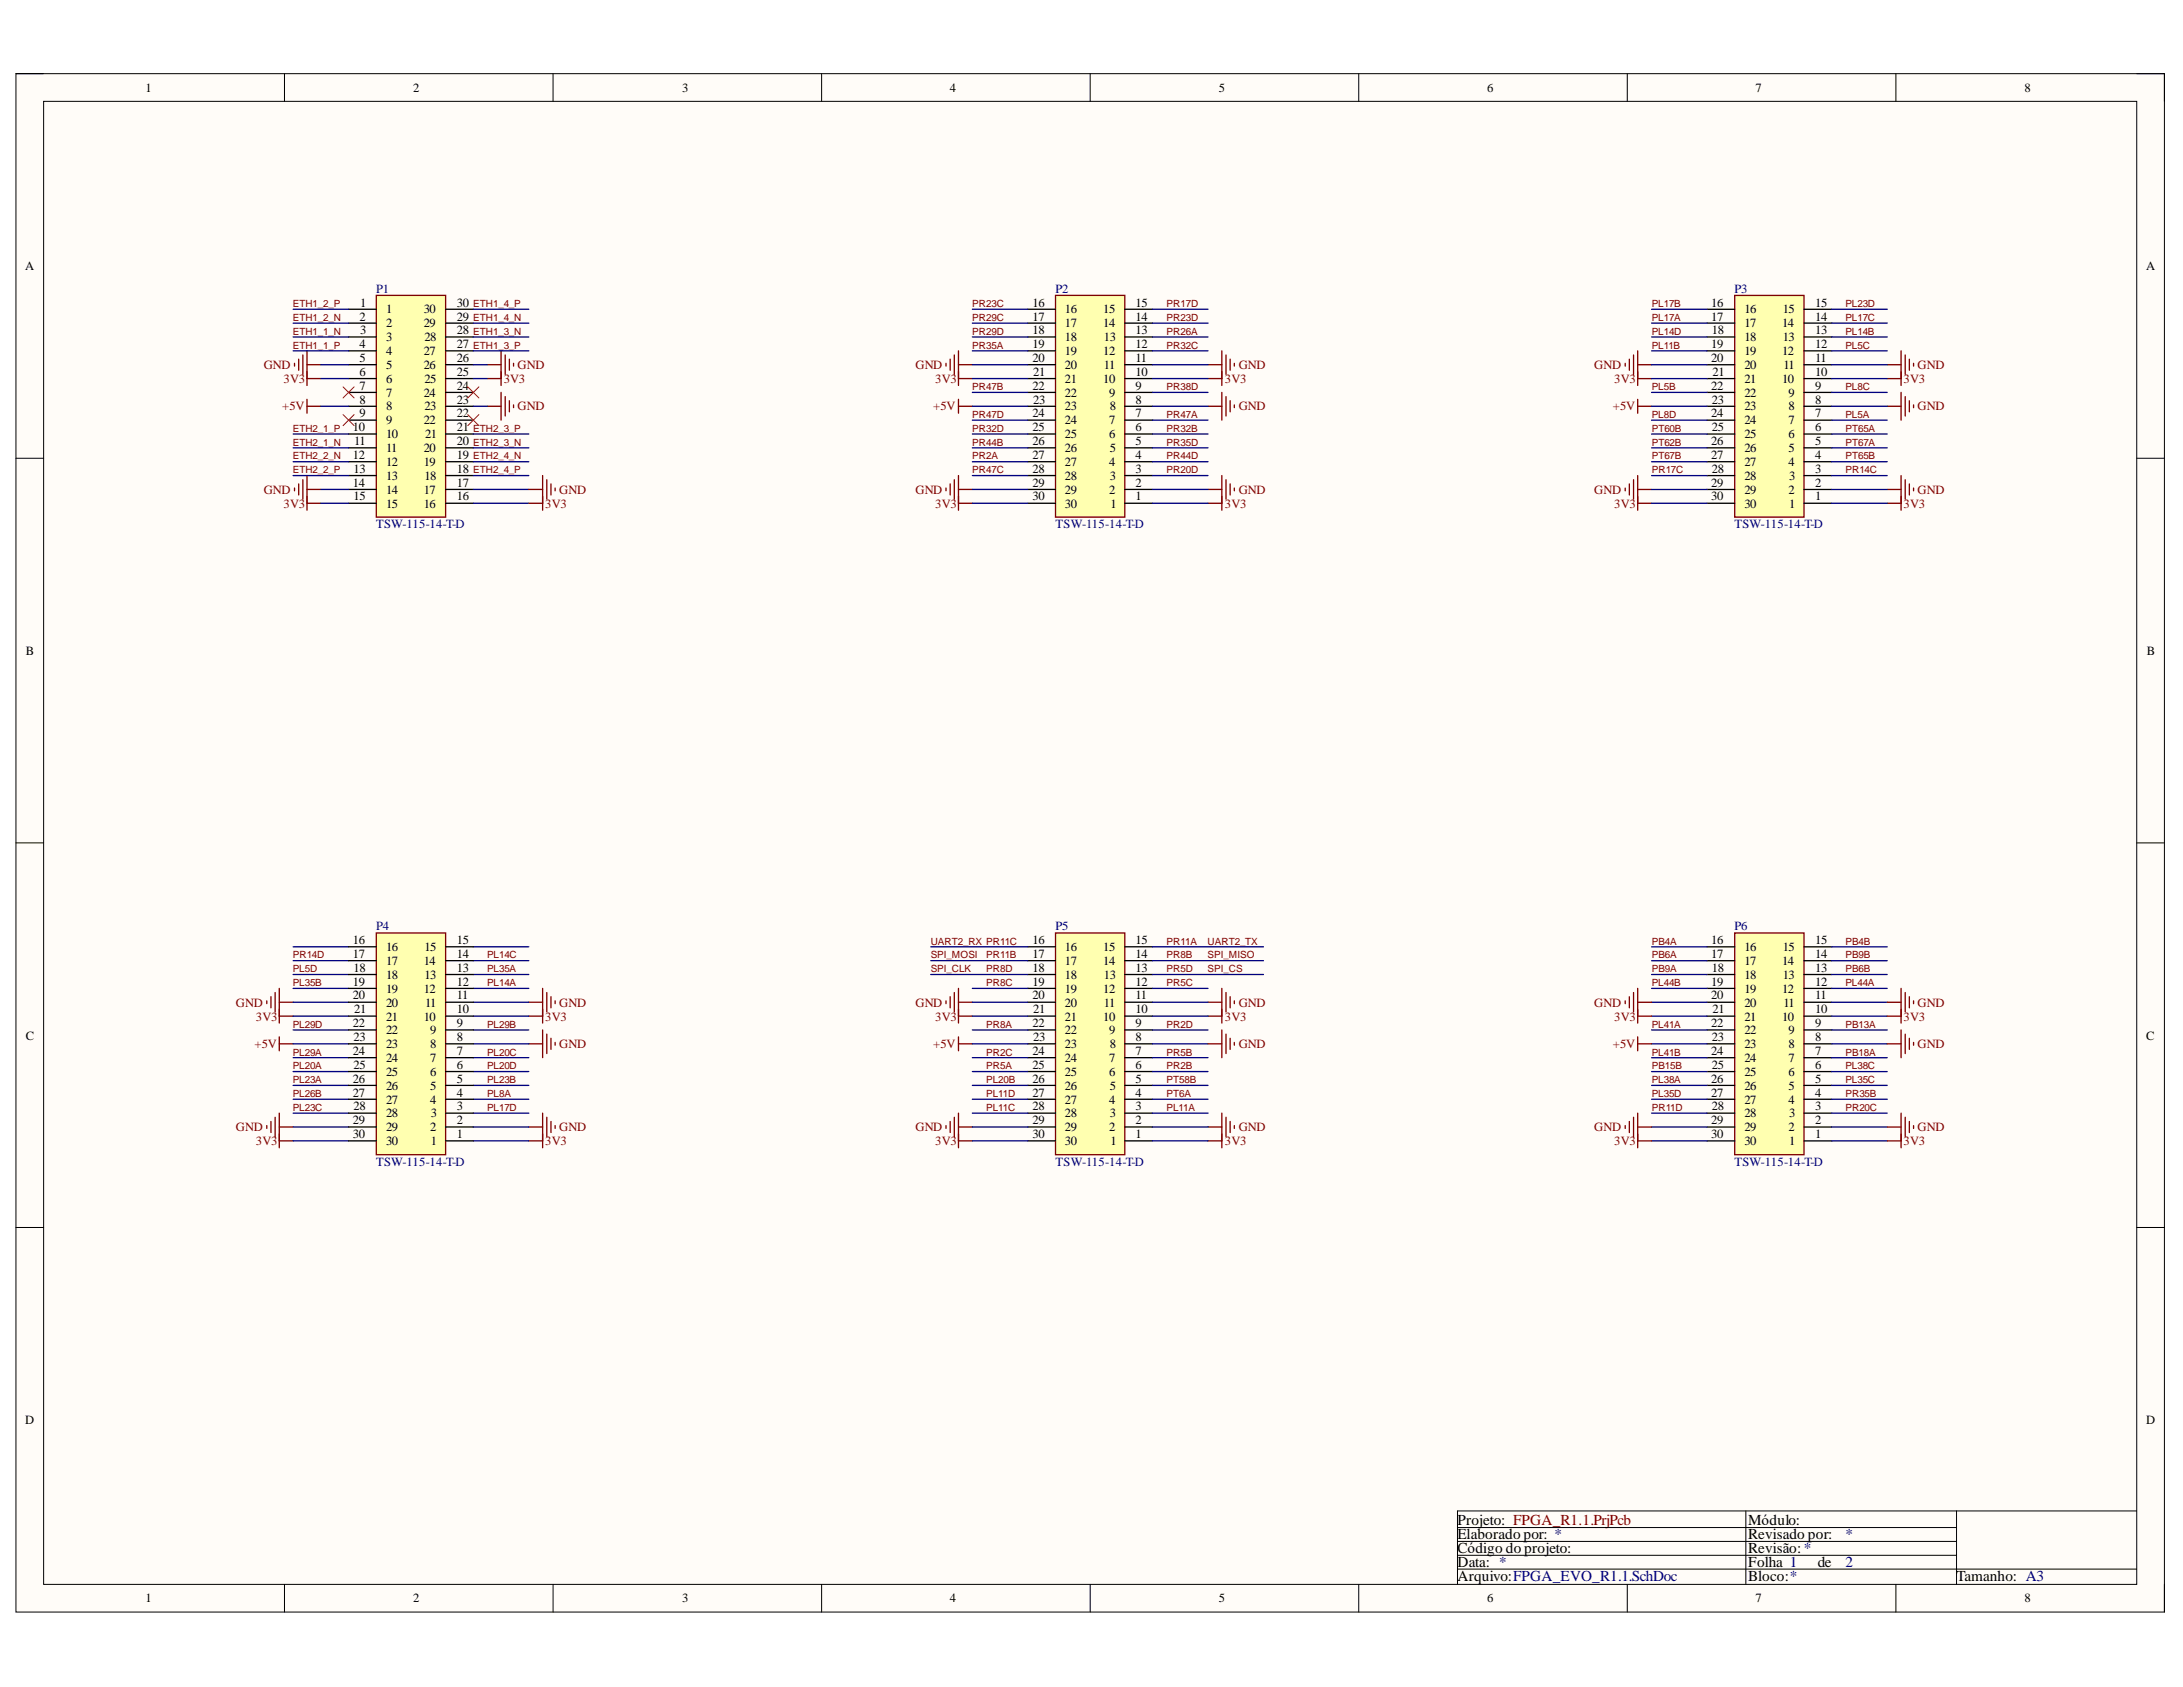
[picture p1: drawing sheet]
<svg xmlns="http://www.w3.org/2000/svg" width="279mm" height="216mm" viewBox="0 0 279 216" stroke-linecap="round" stroke-linejoin="round" font-family="sans-serif">
<defs><g id="words">
<g font-size="1.9">
<text x="186.5" y="195.2">Projeto: FPGA_R1.1.PrjPcb</text>
<text x="186.5" y="197">Elaborado por: *</text>
<text x="223.8" y="195.2">Módulo:</text>
<text x="223.8" y="197">Revisado por:</text>
<text x="186.5" y="198.8">Código do projeto:</text>
<text x="186.5" y="200.6">Data: *</text>
<text x="186.5" y="202.3">Arquivo:FPGA_EVO_R1.1.SchDoc</text>
<text x="223.8" y="198.8">Revisão:*</text>
<text x="223.8" y="200.6">Folha 1</text>
<text x="223.8" y="202.3">Bloco:*</text>
<text x="232.6" y="200.6">de</text>
<text x="250.4" y="202.3">Tamanho: A3</text>
</g>
<g font-size="1.9" fill="#000080">
<text x="236.2" y="197">*</text>
<text x="236.2" y="200.6">2</text>
</g>
<g font-size="1.6">
<text x="18.6" y="11.8">1</text>
<text x="52.9" y="11.8">2</text>
<text x="87.3" y="11.8">3</text>
<text x="121.6" y="11.8">4</text>
<text x="156" y="11.8">5</text>
<text x="190.3" y="11.8">6</text>
<text x="224.7" y="11.8">7</text>
<text x="259.1" y="11.8">8</text>
<text x="3.2" y="34.6">A</text>
<text x="274.7" y="34.6">A</text>
<text x="46" y="41">2</text>
<text x="46.1" y="39.3">1</text>
<text x="49.4" y="40.1">1</text>
<text x="49.4" y="41.9">2</text>
<text x="54.2" y="41.9">29</text>
<text x="54.2" y="40.1">30</text>
<text x="58.5" y="41">29</text>
<text x="58.5" y="39.3">30</text>
<text x="132.1" y="39.3">16</text>
<text x="132.1" y="41">17</text>
<text x="136.3" y="40.1">16</text>
<text x="136.3" y="41.9">17</text>
<text x="141.2" y="41.9">14</text>
<text x="141.2" y="40.1">15</text>
<text x="145.3" y="41">14</text>
<text x="145.3" y="39.3">15</text>
<text x="219" y="39.3">16</text>
<text x="219" y="41">17</text>
<text x="223.3" y="40.1">16</text>
<text x="223.3" y="41.9">17</text>
<text x="228.1" y="41.9">14</text>
<text x="228.2" y="40.1">15</text>
<text x="232.3" y="41">14</text>
<text x="232.3" y="39.3">15</text>
<text x="46" y="44.6">4</text>
<text x="46" y="46.4">5</text>
<text x="46.1" y="42.8">3</text>
<text x="49.4" y="43.7">3</text>
<text x="49.4" y="45.4">4</text>
<text x="49.4" y="47.2">5</text>
<text x="54.2" y="47.2">26</text>
<text x="54.2" y="45.4">27</text>
<text x="54.3" y="43.7">28</text>
<text x="58.5" y="46.4">26</text>
<text x="58.5" y="44.6">27</text>
<text x="58.5" y="42.8">28</text>
<text x="132.1" y="42.8">18</text>
<text x="132.1" y="44.6">19</text>
<text x="132.1" y="46.4">20</text>
<text x="136.3" y="43.7">18</text>
<text x="136.3" y="45.4">19</text>
<text x="136.3" y="47.2">20</text>
<text x="141.2" y="45.4">12</text>
<text x="141.3" y="47.2">11</text>
<text x="141.3" y="43.7">13</text>
<text x="145.3" y="46.4">11</text>
<text x="145.3" y="44.6">12</text>
<text x="145.3" y="42.8">13</text>
<text x="219" y="44.6">19</text>
<text x="219" y="46.4">20</text>
<text x="219.1" y="42.8">18</text>
<text x="223.3" y="43.7">18</text>
<text x="223.3" y="45.4">19</text>
<text x="223.3" y="47.2">20</text>
<text x="228.1" y="45.4">12</text>
<text x="228.2" y="43.7">13</text>
<text x="228.2" y="47.2">11</text>
<text x="232.3" y="46.4">11</text>
<text x="232.3" y="44.6">12</text>
<text x="232.3" y="42.8">13</text>
<text x="46" y="48.1">6</text>
<text x="46" y="49.9">7</text>
<text x="46" y="51.7">8</text>
<text x="46" y="53.4">9</text>
<text x="49.4" y="49">6</text>
<text x="49.4" y="50.8">7</text>
<text x="49.4" y="52.5">8</text>
<text x="54.2" y="50.8">24</text>
<text x="54.3" y="52.5">23</text>
<text x="54.3" y="49">25</text>
<text x="58.5" y="53.4">22</text>
<text x="58.5" y="51.7">23</text>
<text x="58.5" y="49.9">24</text>
<text x="58.5" y="48.1">25</text>
<text x="132.1" y="49.9">22</text>
<text x="132.1" y="53.4">24</text>
<text x="132.2" y="48.1">21</text>
<text x="132.2" y="51.7">23</text>
<text x="136.3" y="49">21</text>
<text x="136.3" y="50.8">22</text>
<text x="136.3" y="52.5">23</text>
<text x="141.2" y="49">10</text>
<text x="142" y="50.8">9</text>
<text x="142" y="52.5">8</text>
<text x="145.3" y="53.4">7</text>
<text x="145.3" y="51.7">8</text>
<text x="145.3" y="49.9">9</text>
<text x="145.3" y="48.1">10</text>
<text x="219" y="49.9">22</text>
<text x="219" y="53.4">24</text>
<text x="219.1" y="51.7">23</text>
<text x="219.2" y="48.1">21</text>
<text x="223.3" y="49">21</text>
<text x="223.3" y="50.8">22</text>
<text x="223.3" y="52.5">23</text>
<text x="228.1" y="49">10</text>
<text x="228.9" y="52.5">8</text>
<text x="228.9" y="50.8">9</text>
<text x="232.3" y="53.4">7</text>
<text x="232.3" y="51.7">8</text>
<text x="232.3" y="49.9">9</text>
<text x="232.3" y="48.1">10</text>
<text x="45.2" y="55.2">10</text>
<text x="45.2" y="58.7">12</text>
<text x="45.3" y="56.9">11</text>
<text x="49.4" y="54.3">9</text>
<text x="49.4" y="56.1">10</text>
<text x="49.4" y="57.9">11</text>
<text x="49.4" y="59.6">12</text>
<text x="54.2" y="59.6">19</text>
<text x="54.2" y="57.9">20</text>
<text x="54.2" y="54.3">22</text>
<text x="54.4" y="56.1">21</text>
<text x="58.5" y="58.7">19</text>
<text x="58.5" y="56.9">20</text>
<text x="58.5" y="55.2">21</text>
<text x="132.1" y="55.2">25</text>
<text x="132.1" y="56.9">26</text>
<text x="132.1" y="58.7">27</text>
<text x="136.3" y="54.3">24</text>
<text x="136.3" y="56.1">25</text>
<text x="136.3" y="57.9">26</text>
<text x="136.3" y="59.6">27</text>
<text x="142" y="59.6">4</text>
<text x="142" y="56.1">6</text>
<text x="142" y="54.3">7</text>
<text x="142" y="57.9">5</text>
<text x="145.3" y="58.7">4</text>
<text x="145.3" y="56.9">5</text>
<text x="145.3" y="55.2">6</text>
<text x="219" y="56.9">26</text>
<text x="219" y="58.7">27</text>
<text x="219.1" y="55.2">25</text>
<text x="223.3" y="54.3">24</text>
<text x="223.3" y="56.1">25</text>
<text x="223.3" y="57.9">26</text>
<text x="223.3" y="59.6">27</text>
<text x="228.9" y="59.6">4</text>
<text x="228.9" y="57.9">5</text>
<text x="228.9" y="56.1">6</text>
<text x="228.9" y="54.3">7</text>
<text x="232.3" y="58.7">4</text>
<text x="232.3" y="56.9">5</text>
<text x="232.3" y="55.2">6</text>
<text x="45.2" y="62.3">14</text>
<text x="45.3" y="60.5">13</text>
<text x="45.3" y="64">15</text>
<text x="49.4" y="61.4">13</text>
<text x="49.4" y="63.2">14</text>
<text x="49.4" y="65">15</text>
<text x="54.2" y="65">16</text>
<text x="54.2" y="63.2">17</text>
<text x="54.3" y="61.4">18</text>
<text x="58.5" y="64">16</text>
<text x="58.5" y="62.3">17</text>
<text x="58.5" y="60.5">18</text>
<text x="132.1" y="60.5">28</text>
<text x="132.1" y="62.3">29</text>
<text x="132.1" y="64">30</text>
<text x="136.3" y="61.4">28</text>
<text x="136.3" y="63.2">29</text>
<text x="136.3" y="65">30</text>
<text x="142" y="63.2">2</text>
<text x="142" y="61.4">3</text>
<text x="142.1" y="65">1</text>
<text x="145.3" y="64">1</text>
<text x="145.3" y="62.3">2</text>
<text x="145.3" y="60.5">3</text>
<text x="219" y="62.3">29</text>
<text x="219" y="64">30</text>
<text x="219.1" y="60.5">28</text>
<text x="223.3" y="61.4">28</text>
<text x="223.3" y="63.2">29</text>
<text x="223.3" y="65">30</text>
<text x="228.9" y="63.2">2</text>
<text x="229" y="65">1</text>
<text x="229" y="61.4">3</text>
<text x="232.3" y="64">1</text>
<text x="232.3" y="62.3">2</text>
<text x="232.3" y="60.5">3</text>
<text x="3.3" y="83.8">B</text>
<text x="274.8" y="83.8">B</text>
<text x="45.2" y="120.8">16</text>
<text x="45.2" y="122.6">17</text>
<text x="45.3" y="124.3">18</text>
<text x="49.4" y="121.7">16</text>
<text x="49.4" y="123.5">17</text>
<text x="49.4" y="125.3">18</text>
<text x="54.2" y="123.5">14</text>
<text x="54.3" y="125.3">13</text>
<text x="54.3" y="121.7">15</text>
<text x="58.5" y="124.3">13</text>
<text x="58.5" y="122.6">14</text>
<text x="58.5" y="120.8">15</text>
<text x="132.1" y="120.8">16</text>
<text x="132.1" y="122.6">17</text>
<text x="132.1" y="124.3">18</text>
<text x="136.3" y="121.7">16</text>
<text x="136.3" y="123.5">17</text>
<text x="136.3" y="125.3">18</text>
<text x="141.2" y="123.5">14</text>
<text x="141.2" y="121.7">15</text>
<text x="141.3" y="125.3">13</text>
<text x="145.3" y="124.3">13</text>
<text x="145.3" y="122.6">14</text>
<text x="145.3" y="120.8">15</text>
<text x="219" y="120.8">16</text>
<text x="219" y="122.6">17</text>
<text x="219.1" y="124.3">18</text>
<text x="223.3" y="121.7">16</text>
<text x="223.3" y="123.5">17</text>
<text x="223.3" y="125.3">18</text>
<text x="228.1" y="123.5">14</text>
<text x="228.2" y="125.3">13</text>
<text x="228.2" y="121.7">15</text>
<text x="232.3" y="124.3">13</text>
<text x="232.3" y="122.6">14</text>
<text x="232.3" y="120.8">15</text>
<text x="45.2" y="126.1">19</text>
<text x="45.2" y="127.9">20</text>
<text x="45.2" y="131.5">22</text>
<text x="45.3" y="129.7">21</text>
<text x="49.4" y="127.1">19</text>
<text x="49.4" y="128.8">20</text>
<text x="49.4" y="130.6">21</text>
<text x="54.2" y="130.6">10</text>
<text x="54.2" y="127.1">12</text>
<text x="54.4" y="128.8">11</text>
<text x="58.5" y="131.5">9</text>
<text x="58.5" y="129.7">10</text>
<text x="58.5" y="127.9">11</text>
<text x="58.5" y="126.1">12</text>
<text x="132.1" y="126.1">19</text>
<text x="132.1" y="127.9">20</text>
<text x="132.1" y="131.5">22</text>
<text x="132.2" y="129.7">21</text>
<text x="136.3" y="127.1">19</text>
<text x="136.3" y="128.8">20</text>
<text x="136.3" y="130.6">21</text>
<text x="141.2" y="130.6">10</text>
<text x="141.2" y="127.1">12</text>
<text x="141.3" y="128.8">11</text>
<text x="145.3" y="131.5">9</text>
<text x="145.3" y="129.7">10</text>
<text x="145.3" y="127.9">11</text>
<text x="145.3" y="126.1">12</text>
<text x="219" y="126.1">19</text>
<text x="219" y="127.9">20</text>
<text x="219" y="131.5">22</text>
<text x="219.2" y="129.7">21</text>
<text x="223.3" y="127.1">19</text>
<text x="223.3" y="128.8">20</text>
<text x="223.3" y="130.6">21</text>
<text x="228.1" y="130.6">10</text>
<text x="228.1" y="127.1">12</text>
<text x="228.2" y="128.8">11</text>
<text x="232.3" y="131.5">9</text>
<text x="232.3" y="129.7">10</text>
<text x="232.3" y="127.9">11</text>
<text x="232.3" y="126.1">12</text>
<text x="3.3" y="133.1">C</text>
<text x="45.2" y="135">24</text>
<text x="45.3" y="133.2">23</text>
<text x="45.3" y="136.8">25</text>
<text x="49.4" y="132.4">22</text>
<text x="49.4" y="134.2">23</text>
<text x="49.4" y="135.9">24</text>
<text x="49.4" y="137.7">25</text>
<text x="55.1" y="137.7">6</text>
<text x="55.1" y="135.9">7</text>
<text x="55.1" y="134.2">8</text>
<text x="55.1" y="132.4">9</text>
<text x="58.5" y="136.8">6</text>
<text x="58.5" y="135">7</text>
<text x="58.5" y="133.2">8</text>
<text x="132.1" y="135">24</text>
<text x="132.1" y="136.8">25</text>
<text x="132.2" y="133.2">23</text>
<text x="136.3" y="132.4">22</text>
<text x="136.3" y="134.2">23</text>
<text x="136.3" y="135.9">24</text>
<text x="136.3" y="137.7">25</text>
<text x="142" y="137.7">6</text>
<text x="142" y="135.9">7</text>
<text x="142" y="132.4">9</text>
<text x="142" y="134.2">8</text>
<text x="145.3" y="136.8">6</text>
<text x="145.3" y="135">7</text>
<text x="145.3" y="133.2">8</text>
<text x="219" y="135">24</text>
<text x="219.1" y="133.2">23</text>
<text x="219.1" y="136.8">25</text>
<text x="223.3" y="132.4">22</text>
<text x="223.3" y="134.2">23</text>
<text x="223.3" y="135.9">24</text>
<text x="223.3" y="137.7">25</text>
<text x="228.9" y="137.7">6</text>
<text x="228.9" y="135.9">7</text>
<text x="228.9" y="134.2">8</text>
<text x="228.9" y="132.4">9</text>
<text x="232.3" y="136.8">6</text>
<text x="232.3" y="135">7</text>
<text x="232.3" y="133.2">8</text>
<text x="274.7" y="133.1">C</text>
<text x="45.2" y="138.6">26</text>
<text x="45.2" y="140.3">27</text>
<text x="45.2" y="143.9">29</text>
<text x="45.3" y="142.1">28</text>
<text x="49.4" y="139.5">26</text>
<text x="49.4" y="141.3">27</text>
<text x="49.4" y="143">28</text>
<text x="55.1" y="141.3">4</text>
<text x="55.1" y="139.5">5</text>
<text x="55.2" y="143">3</text>
<text x="58.5" y="143.9">2</text>
<text x="58.5" y="142.1">3</text>
<text x="58.5" y="140.3">4</text>
<text x="58.5" y="138.6">5</text>
<text x="132.1" y="138.6">26</text>
<text x="132.1" y="140.3">27</text>
<text x="132.1" y="142.1">28</text>
<text x="132.1" y="143.9">29</text>
<text x="136.3" y="139.5">26</text>
<text x="136.3" y="141.3">27</text>
<text x="136.3" y="143">28</text>
<text x="142" y="141.3">4</text>
<text x="142" y="143">3</text>
<text x="142" y="139.5">5</text>
<text x="145.3" y="143.9">2</text>
<text x="145.3" y="142.1">3</text>
<text x="145.3" y="140.3">4</text>
<text x="145.3" y="138.6">5</text>
<text x="219" y="138.6">26</text>
<text x="219" y="140.3">27</text>
<text x="219" y="143.9">29</text>
<text x="219.1" y="142.1">28</text>
<text x="223.3" y="139.5">26</text>
<text x="223.3" y="141.3">27</text>
<text x="223.3" y="143">28</text>
<text x="228.9" y="141.3">4</text>
<text x="228.9" y="139.5">5</text>
<text x="229" y="143">3</text>
<text x="232.3" y="143.9">2</text>
<text x="232.3" y="142.1">3</text>
<text x="232.3" y="140.3">4</text>
<text x="232.3" y="138.6">5</text>
<text x="45.2" y="145.7">30</text>
<text x="49.4" y="144.7">29</text>
<text x="49.4" y="146.5">30</text>
<text x="55.1" y="144.7">2</text>
<text x="55.2" y="146.5">1</text>
<text x="58.5" y="145.7">1</text>
<text x="132.1" y="145.7">30</text>
<text x="136.3" y="144.7">29</text>
<text x="136.3" y="146.5">30</text>
<text x="142" y="144.7">2</text>
<text x="142.1" y="146.5">1</text>
<text x="145.3" y="145.7">1</text>
<text x="219" y="145.7">30</text>
<text x="223.3" y="144.7">29</text>
<text x="223.3" y="146.5">30</text>
<text x="228.9" y="144.7">2</text>
<text x="229" y="146.5">1</text>
<text x="232.3" y="145.7">1</text>
<text x="3.2" y="182.2">D</text>
<text x="274.7" y="182.2">D</text>
<text x="18.6" y="205">1</text>
<text x="52.9" y="205">2</text>
<text x="87.3" y="205">3</text>
<text x="121.6" y="205">4</text>
<text x="156" y="205">5</text>
<text x="190.3" y="205">6</text>
<text x="224.7" y="205">7</text>
<text x="259.1" y="205">8</text>
</g>
<g font-size="1.6" fill="#000080">
<text x="48.1" y="37.5">P1</text>
<text x="135.1" y="37.5">P2</text>
<text x="222" y="37.5">P3</text>
<text x="48.1" y="67.6">TSW-115-14-T-D</text>
<text x="135.1" y="67.6">TSW-115-14-T-D</text>
<text x="222" y="67.6">TSW-115-14-T-D</text>
<text x="48.1" y="119">P4</text>
<text x="135.1" y="119">P5</text>
<text x="222" y="119">P6</text>
<text x="48.1" y="149.2">TSW-115-14-T-D</text>
<text x="135.1" y="149.2">TSW-115-14-T-D</text>
<text x="222" y="149.2">TSW-115-14-T-D</text>
</g>
<g font-size="1.6" fill="#800000">
<text x="33.8" y="47.2">GND</text>
<text x="66.2" y="47.2">GND</text>
<text x="117.2" y="47.2">GND</text>
<text x="158.5" y="47.2">GND</text>
<text x="204.1" y="47.2">GND</text>
<text x="245.4" y="47.2">GND</text>
<text x="36.1" y="52.5">+5V</text>
<text x="36.3" y="49">3V3</text>
<text x="64.5" y="49">3V3</text>
<text x="66.2" y="52.5">GND</text>
<text x="119.5" y="52.5">+5V</text>
<text x="119.7" y="49">3V3</text>
<text x="156.8" y="49">3V3</text>
<text x="158.5" y="52.5">GND</text>
<text x="206.4" y="52.5">+5V</text>
<text x="206.6" y="49">3V3</text>
<text x="243.6" y="49">3V3</text>
<text x="245.4" y="52.5">GND</text>
<text x="33.8" y="63.2">GND</text>
<text x="36.3" y="65">3V3</text>
<text x="69.8" y="65">3V3</text>
<text x="71.6" y="63.2">GND</text>
<text x="117.2" y="63.2">GND</text>
<text x="119.7" y="65">3V3</text>
<text x="156.8" y="65">3V3</text>
<text x="158.5" y="63.2">GND</text>
<text x="204.1" y="63.2">GND</text>
<text x="206.6" y="65">3V3</text>
<text x="243.6" y="65">3V3</text>
<text x="245.4" y="63.2">GND</text>
<text x="30.2" y="128.8">GND</text>
<text x="32.7" y="130.6">3V3</text>
<text x="69.8" y="130.6">3V3</text>
<text x="71.6" y="128.8">GND</text>
<text x="117.2" y="128.8">GND</text>
<text x="119.7" y="130.6">3V3</text>
<text x="156.8" y="130.6">3V3</text>
<text x="158.5" y="128.8">GND</text>
<text x="204.1" y="128.8">GND</text>
<text x="206.6" y="130.6">3V3</text>
<text x="243.6" y="130.6">3V3</text>
<text x="245.4" y="128.8">GND</text>
<text x="32.6" y="134.2">+5V</text>
<text x="71.6" y="134.2">GND</text>
<text x="119.5" y="134.2">+5V</text>
<text x="158.5" y="134.2">GND</text>
<text x="206.4" y="134.2">+5V</text>
<text x="245.4" y="134.2">GND</text>
<text x="30.2" y="144.7">GND</text>
<text x="32.7" y="146.5">3V3</text>
<text x="69.8" y="146.5">3V3</text>
<text x="71.6" y="144.7">GND</text>
<text x="117.2" y="144.7">GND</text>
<text x="119.7" y="146.5">3V3</text>
<text x="156.8" y="146.5">3V3</text>
<text x="158.5" y="144.7">GND</text>
<text x="204.1" y="144.7">GND</text>
<text x="206.6" y="146.5">3V3</text>
<text x="243.6" y="146.5">3V3</text>
<text x="245.4" y="144.7">GND</text>
</g>
<g font-size="1.3" fill="#800000">
<text x="37.5" y="39.3">ETH1_2_P</text>
<text x="37.5" y="41.1">ETH1_2_N</text>
<text x="60.6" y="39.3">ETH1_4_P</text>
<text x="60.6" y="41.1">ETH1_4_N</text>
<text x="124.4" y="39.3">PR23C</text>
<text x="124.4" y="41.1">PR29C</text>
<text x="149.3" y="39.3">PR17D</text>
<text x="149.3" y="41.1">PR23D</text>
<text x="211.4" y="39.3">PL17B</text>
<text x="211.4" y="41.1">PL17A</text>
<text x="236.2" y="39.3">PL23D</text>
<text x="236.2" y="41.1">PL17C</text>
<text x="37.5" y="42.9">ETH1_1_N</text>
<text x="37.5" y="44.7">ETH1_1_P</text>
<text x="60.6" y="42.9">ETH1_3_N</text>
<text x="60.6" y="44.7">ETH1_3_P</text>
<text x="124.4" y="42.9">PR29D</text>
<text x="124.4" y="44.7">PR35A</text>
<text x="149.3" y="42.9">PR26A</text>
<text x="149.3" y="44.7">PR32C</text>
<text x="211.4" y="42.9">PL14D</text>
<text x="211.4" y="44.7">PL11B</text>
<text x="236.2" y="42.9">PL14B</text>
<text x="236.2" y="44.7">PL5C</text>
<text x="124.4" y="49.9">PR47B</text>
<text x="124.4" y="53.5">PR47D</text>
<text x="149.3" y="53.5">PR47A</text>
<text x="149.3" y="49.9">PR38D</text>
<text x="211.4" y="49.9">PL5B</text>
<text x="211.4" y="53.5">PL8D</text>
<text x="236.2" y="53.5">PL5A</text>
<text x="236.2" y="49.9">PL8C</text>
<text x="37.5" y="55.2">ETH2_1_P</text>
<text x="37.5" y="57">ETH2_1_N</text>
<text x="37.5" y="58.8">ETH2_2_N</text>
<text x="60.6" y="58.8">ETH2_4_N</text>
<text x="60.6" y="57">ETH2_3_N</text>
<text x="60.6" y="55.2">ETH2_3_P</text>
<text x="124.4" y="55.2">PR32D</text>
<text x="124.4" y="57">PR44B</text>
<text x="124.4" y="58.8">PR2A</text>
<text x="149.3" y="55.2">PR32B</text>
<text x="149.3" y="57">PR35D</text>
<text x="149.3" y="58.8">PR44D</text>
<text x="211.4" y="55.2">PT60B</text>
<text x="211.4" y="57">PT62B</text>
<text x="211.4" y="58.8">PT67B</text>
<text x="236.2" y="55.2">PT65A</text>
<text x="236.2" y="57">PT67A</text>
<text x="236.2" y="58.8">PT65B</text>
<text x="37.5" y="60.6">ETH2_2_P</text>
<text x="60.6" y="60.6">ETH2_4_P</text>
<text x="124.4" y="60.6">PR47C</text>
<text x="149.3" y="60.6">PR20D</text>
<text x="211.4" y="60.6">PR17C</text>
<text x="236.2" y="60.6">PR14C</text>
<text x="37.5" y="122.7">PR14D</text>
<text x="37.5" y="124.4">PL5D</text>
<text x="62.3" y="122.7">PL14C</text>
<text x="62.3" y="124.4">PL35A</text>
<text x="119.1" y="120.9">UART2_RX PR11C</text>
<text x="119.1" y="122.7">SPI_MOSI</text>
<text x="119.1" y="124.4">SPI_CLK</text>
<text x="126.2" y="122.7">PR11B</text>
<text x="126.2" y="124.4">PR8D</text>
<text x="149.3" y="120.9">PR11A</text>
<text x="149.3" y="122.7">PR8B</text>
<text x="149.3" y="124.4">PR5D</text>
<text x="154.6" y="120.9">UART2_TX</text>
<text x="154.6" y="122.7">SPI_MISO</text>
<text x="154.6" y="124.4">SPI_CS</text>
<text x="211.4" y="120.9">PB4A</text>
<text x="211.4" y="122.7">PB6A</text>
<text x="211.4" y="124.4">PB9A</text>
<text x="236.2" y="124.4">PB6B</text>
<text x="236.2" y="122.7">PB9B</text>
<text x="236.2" y="120.9">PB4B</text>
<text x="37.5" y="126.2">PL35B</text>
<text x="37.5" y="131.5">PL29D</text>
<text x="62.3" y="126.2">PL14A</text>
<text x="62.3" y="131.5">PL29B</text>
<text x="126.2" y="126.2">PR8C</text>
<text x="126.2" y="131.5">PR8A</text>
<text x="149.3" y="126.2">PR5C</text>
<text x="149.3" y="131.5">PR2D</text>
<text x="211.4" y="126.2">PL44B</text>
<text x="211.4" y="131.5">PL41A</text>
<text x="236.2" y="131.5">PB13A</text>
<text x="236.2" y="126.2">PL44A</text>
<text x="37.5" y="135.1">PL29A</text>
<text x="37.5" y="136.9">PL20A</text>
<text x="62.3" y="135.1">PL20C</text>
<text x="62.3" y="136.9">PL20D</text>
<text x="126.2" y="135.1">PR2C</text>
<text x="126.2" y="136.9">PR5A</text>
<text x="149.3" y="135.1">PR5B</text>
<text x="149.3" y="136.9">PR2B</text>
<text x="211.4" y="135.1">PL41B</text>
<text x="211.4" y="136.9">PB15B</text>
<text x="236.2" y="136.9">PL38C</text>
<text x="236.2" y="135.1">PB18A</text>
<text x="37.5" y="138.6">PL23A</text>
<text x="37.5" y="140.4">PL26B</text>
<text x="37.5" y="142.2">PL23C</text>
<text x="62.3" y="138.6">PL23B</text>
<text x="62.3" y="140.4">PL8A</text>
<text x="62.3" y="142.2">PL17D</text>
<text x="126.2" y="138.6">PL20B</text>
<text x="126.2" y="140.4">PL11D</text>
<text x="126.2" y="142.2">PL11C</text>
<text x="149.3" y="138.6">PT58B</text>
<text x="149.3" y="140.4">PT6A</text>
<text x="149.3" y="142.2">PL11A</text>
<text x="211.4" y="138.6">PL38A</text>
<text x="211.4" y="140.4">PL35D</text>
<text x="211.4" y="142.2">PR11D</text>
<text x="236.2" y="142.2">PR20C</text>
<text x="236.2" y="140.4">PR35B</text>
<text x="236.2" y="138.6">PL35C</text>
</g>
</g></defs>
<path d="M2 9.4h275v196.9h-275z" fill-rule="evenodd" fill="#fffcf8"/>
<path d="M2 9.4h275v196.9h-275z" fill="none" stroke="#000" stroke-width=".13"/>
<path d="M5.6 13h267.9v189.8h-267.9z" fill-rule="evenodd" fill="#fffcf8"/>
<g fill="none" stroke="#000" stroke-width=".13">
<path d="M2 9.4h3.6M5.6 13h267.9v189.8h-267.9zM36.4 9.4v3.6M70.8 9.4v3.6M105.2 9.4v3.6M139.5 9.4v3.6M173.9 9.4v3.6M208.3 9.4v3.6M242.7 9.4v3.6M273.5 9.4h3.5v3.6M2 58.6h3.6M273.5 58.6h3.5"/>
<path d="M2 107.9h3.6M273.5 107.9h3.5M2 157.1h3.6M273.5 157.1h3.5M186.5 195.5h63.9M186.5 197.3h63.9M186.5 199h63.9M223.4 193.4v9.4M250.4 193.4v9.4M273.5 193.4h-87v9.4M36.4 202.8v3.5M70.8 202.8v3.5"/>
<path d="M105.2 202.8v3.5M139.5 202.8v3.5M173.9 202.8v3.5M186.5 200.8h87M208.3 202.8v3.5M242.7 202.8v3.5M277 202.8v3.5"/>
</g>
<path d="M48.2 37.8h8.8v28.4h-8.8z" fill-rule="evenodd" fill="#ffffb0"/>
<g fill="none" stroke="#800000" stroke-width=".17">
<path d="M48.2 37.8h8.8v28.4h-8.8zM37.7 46.5v.4M38.2 46v1.4M38.8 45.4v2.5M39.3 44.9v4.4M39.3 51.1v1.8M39.3 46.7h1.8M39.3 48.4h1.8M39.3 52h1.8M62.4 46.7h1.7M62.4 48.4h1.7M62.4 52h1.7"/>
<path d="M64.1 44.9v4.4M64.1 50.2v3.6M64.7 45.4v2.5M64.7 50.8v2.4M65.2 46v1.4M65.2 51.3v1.4M65.7 46.5v.4M65.7 51.8v.4M121.1 46.5v.4M121.6 46v1.4M122.1 45.4v2.5M122.7 46.7h1.8"/>
<path d="M122.7 48.4h1.8M122.7 52h1.8M122.7 44.9v4.4M122.7 51.1v1.8M154.6 46.7h1.8M154.6 48.4h1.8M154.6 52h1.8M156.4 44.9v4.4M156.4 50.2v3.6M156.9 45.4v2.5M156.9 50.8v2.4M157.4 46v1.4"/>
<path d="M157.4 51.3v1.4M158 46.5v.4M158 51.8v.4M208 46.5v.4M208.5 46v1.4M209.1 45.4v2.5M209.6 46.7h1.8M209.6 48.5h1.8M209.6 52h1.8M209.6 44.9v4.4M209.6 51.1v1.8M241.5 46.7h1.8"/>
<path d="M241.5 48.5h1.8M241.5 52h1.8M243.3 44.9v4.4M243.3 50.2v3.6M243.8 45.4v2.5M243.8 50.8v2.4M244.4 46v1.4M244.4 51.3v1.4M244.9 46.5v.4M244.9 51.8v.4M37.7 62.5v.3M38.2 61.9v1.4"/>
<path d="M38.8 61.4v2.5M39.3 60.9v4.4M39.3 62.6h1.8M39.3 64.4h1.8M121.1 62.5v.3M121.6 61.9v1.4M122.1 61.4v2.5M122.7 62.6h1.8M122.7 64.4h1.8M122.7 60.9v4.4M154.6 62.6h1.8M154.6 64.4h1.8"/>
<path d="M156.4 60.9v4.4M156.9 61.4v2.5M157.4 61.9v1.4M158 62.5v.3M208 62.5v.3M208.5 61.9v1.5M209.1 61.4v2.5M209.6 62.6h1.8M209.6 64.4h1.8M209.6 60.9v4.4M241.5 62.6h1.8M241.5 64.4h1.8"/>
<path d="M243.3 60.9v4.4M243.8 61.4v2.5M244.4 61.9v1.5M244.9 62.5v.3M34.1 128.1v.3M34.7 127.6v1.4M35.2 127v2.5M35.7 126.5v4.4M35.7 132.7v1.8M35.7 128.3h1.8M35.7 130h1.8M35.7 133.6h1.8"/>
<path d="M67.7 128.3h1.8M67.7 130h1.8M67.7 133.6h1.8M69.5 126.5v4.4M69.5 131.8v3.6M70 127v2.5M70 132.3v2.5M70.5 127.6v1.4M70.5 132.9v1.4M71 128.1v.3M71 133.4v.4M121.1 128.1v.3"/>
<path d="M121.6 127.6v1.4M122.1 127v2.5M122.7 126.5v4.4M122.7 132.7v1.8M122.7 128.3h1.8M122.7 130h1.8M122.7 133.6h1.8M154.6 128.3h1.8M154.6 130h1.8M156.4 126.5v4.4M156.9 127v2.5M157.4 127.6v1.4"/>
<path d="M158 128.1v.3M34.1 144.1v.3M34.7 143.5v1.4M35.2 143v2.5M35.7 142.5v4.4M35.7 144.2h1.8M35.7 146h1.8M67.7 144.2h1.8M67.7 146h1.8M69.5 142.5v4.4M70 143v2.5M70.5 143.5v1.4"/>
<path d="M71 144.1v.3M121.1 144.1v.3M121.6 143.5v1.4M122.1 143v2.5M122.7 142.5v4.4M122.7 144.2h1.8M122.7 146h1.8"/>
</g>
<g fill="none" stroke="#000" stroke-width=".17">
<path d="M44.6 39.6h3.6M57 39.6h3.6M44.6 41.4h3.6M44.6 43.1h3.6M44.6 44.9h3.6M44.6 46.7h3.6M44.6 48.4h3.6M44.6 50.2h3.6M44.6 52h3.6M44.6 53.8h3.6M44.6 55.5h3.6M44.6 57.3h3.6"/>
<path d="M44.6 59.1h3.6M57 41.4h3.6M57 43.1h3.6M57 44.9h3.6M57 46.7h3.6M57 48.4h3.6M57 50.2h3.6M57 52h3.6M57 53.8h3.6M57 55.5h3.6M57 57.3h3.6M57 59.1h3.6"/>
<path d="M44.6 60.9h3.6M44.6 62.6h3.6M44.6 64.4h3.6M57 60.9h3.6M57 62.6h3.6M57 64.4h3.6"/>
</g>
<path d="M135.1 119.4h8.9v28.4h-8.9z" fill-rule="evenodd" fill="#ffffb0"/>
<path d="M135.1 119.4h8.9v28.4h-8.9zM154.6 144.2h1.8M154.6 146h1.8M156.4 142.5v4.4M156.9 143v2.5M157.4 143.5v1.4M158 144.1v.3" fill="none" stroke="#800000" stroke-width=".17"/>
<g fill="none" stroke="#000" stroke-width=".17">
<path d="M131.5 138.9h3.6M131.5 137.1h3.6M131.5 135.4h3.6M131.5 133.6h3.6M131.5 131.8h3.6M131.5 130h3.6M131.5 128.3h3.6M131.5 126.5h3.6M131.5 124.7h3.6M131.5 122.9h3.6M131.5 121.2h3.6M144 138.9h3.5"/>
<path d="M144 137.1h3.5M144 135.4h3.5M144 133.6h3.5M144 131.8h3.5M144 130h3.5M144 128.3h3.5M144 126.5h3.5M144 124.7h3.5M144 122.9h3.5M144 121.2h3.5M131.5 146h3.6M131.5 144.2h3.6"/>
<path d="M131.5 142.5h3.6M131.5 140.7h3.6M144 146h3.5M144 144.2h3.5M144 142.5h3.5M144 140.7h3.5"/>
</g>
<path d="M222 119.4h8.9v28.4h-8.9z" fill-rule="evenodd" fill="#ffffb0"/>
<path d="M222 119.4h8.9v28.4h-8.9z" fill="none" stroke="#800000" stroke-width=".17"/>
<g fill="none" stroke="#000" stroke-width=".17">
<path d="M218.5 138.9h3.5M218.5 137.1h3.5M218.5 135.4h3.5M218.5 133.6h3.5M218.5 131.8h3.5M218.5 130h3.5M218.5 128.3h3.5M218.5 126.5h3.5M218.5 124.7h3.5M218.5 123h3.5M218.5 121.2h3.5M230.9 138.9h3.5"/>
<path d="M230.9 137.1h3.5M230.9 135.4h3.5M230.9 133.6h3.5M230.9 131.8h3.5M230.9 130h3.5M230.9 128.3h3.5M230.9 126.5h3.5M230.9 124.7h3.5M230.9 123h3.5M230.9 121.2h3.5M218.5 146h3.5M218.5 144.2h3.5"/>
<path d="M218.5 142.5h3.5M218.5 140.7h3.5M230.9 146h3.5M230.9 144.2h3.5M230.9 142.5h3.5M230.9 140.7h3.5"/>
</g>
<path d="M135.1 37.8h8.9v28.4h-8.9z" fill-rule="evenodd" fill="#ffffb0"/>
<path d="M135.1 37.8h8.9v28.4h-8.9z" fill="none" stroke="#800000" stroke-width=".17"/>
<g fill="none" stroke="#000" stroke-width=".17">
<path d="M131.5 39.6h3.6M144 39.6h3.5M131.5 59.1h3.6M131.5 57.3h3.6M131.5 55.5h3.6M131.5 53.8h3.6M131.5 52h3.6M131.5 50.2h3.6M131.5 48.4h3.6M131.5 46.7h3.6M131.5 44.9h3.6M131.5 43.1h3.6"/>
<path d="M131.5 41.4h3.6M144 59.1h3.5M144 57.3h3.5M144 55.5h3.5M144 53.8h3.5M144 52h3.5M144 50.2h3.5M144 48.4h3.5M144 46.7h3.5M144 44.9h3.5M144 43.1h3.5M144 41.4h3.5"/>
<path d="M131.5 64.4h3.6M131.5 62.6h3.6M131.5 60.9h3.6M144 64.4h3.5M144 62.6h3.5M144 60.9h3.5"/>
</g>
<path d="M222 37.8h8.9v28.4h-8.9z" fill-rule="evenodd" fill="#ffffb0"/>
<path d="M222 37.8h8.9v28.4h-8.9z" fill="none" stroke="#800000" stroke-width=".17"/>
<g fill="none" stroke="#000" stroke-width=".17">
<path d="M218.5 39.6h3.5M230.9 39.6h3.5M218.5 59.1h3.5M218.5 57.3h3.5M218.5 55.5h3.5M218.5 53.8h3.5M218.5 52h3.5M218.5 50.2h3.5M218.5 48.5h3.5M218.5 46.7h3.5M218.5 44.9h3.5M218.5 43.1h3.5"/>
<path d="M218.5 41.3h3.5M230.9 59.1h3.5M230.9 57.3h3.5M230.9 55.5h3.5M230.9 53.8h3.5M230.9 52h3.5M230.9 50.2h3.5M230.9 48.5h3.5M230.9 46.7h3.5M230.9 44.9h3.5M230.9 43.1h3.5M230.9 41.3h3.5"/>
<path d="M218.5 64.4h3.5M218.5 62.6h3.5M218.5 60.9h3.5M230.9 64.4h3.5M230.9 62.6h3.5M230.9 60.9h3.5"/>
</g>
<g fill="none" stroke="#000080" stroke-width=".17">
<path d="M37.5 39.6h7.1M60.6 39.6h7.1M124.5 39.6h7M147.5 39.6h7.1M211.4 39.6h7.1M234.4 39.6h7.1M37.5 41.4h7.1M37.5 43.1h7.1M37.5 44.9h7.1M37.5 55.5h7.1M37.5 57.3h7.1M37.5 59.1h7.1"/>
<path d="M41.1 46.7h3.5M41.1 48.4h3.5M41.1 52h3.5M60.6 41.4h7.1M60.6 43.1h7.1M60.6 44.9h7.1M60.6 46.7h1.8M60.6 48.4h1.8M60.6 52h1.8M60.6 55.5h7.1M60.6 57.3h7.1M60.6 59.1h7.1"/>
<path d="M124.5 41.4h7M124.5 43.1h7M124.5 44.9h7M124.5 46.7h7M124.5 48.4h7M124.5 52h7M124.5 55.5h7M124.5 57.3h7M124.5 59.1h7M124.5 50.2h7M124.5 53.8h7M147.5 41.4h7.1"/>
<path d="M147.5 43.1h7.1M147.5 44.9h7.1M147.5 46.7h7.1M147.5 48.4h7.1M147.5 52h7.1M147.5 55.5h7.1M147.5 57.3h7.1M147.5 59.1h7.1M147.5 50.2h7.1M147.5 53.8h7.1M211.4 41.3h7.1M211.4 43.1h7.1"/>
<path d="M211.4 44.9h7.1M211.4 46.7h7.1M211.4 48.5h7.1M211.4 52h7.1M211.4 55.5h7.1M211.4 57.3h7.1M211.4 59.1h7.1M211.4 50.2h7.1M211.4 53.8h7.1M234.4 41.3h7.1M234.4 43.1h7.1M234.4 44.9h7.1"/>
<path d="M234.4 46.7h7.1M234.4 48.5h7.1M234.4 52h7.1M234.4 55.5h7.1M234.4 57.3h7.1M234.4 59.1h7.1M234.4 50.2h7.1M234.4 53.8h7.1M37.5 60.9h7.1M41.1 62.6h3.5M41.1 64.4h3.5M60.6 60.9h7.1"/>
<path d="M60.6 62.6h7.1M60.6 64.4h7.1M124.5 60.9h7M124.5 62.6h7M124.5 64.4h7M147.5 60.9h7.1M147.5 62.6h7.1M147.5 64.4h7.1M211.4 60.9h7.1M211.4 62.6h7.1M211.4 64.4h7.1M234.4 60.9h7.1"/>
<path d="M234.4 62.6h7.1M234.4 64.4h7.1M37.5 121.2h7.1M37.5 122.9h7.1M37.5 124.7h7.1M37.5 126.5h7.1M37.5 128.3h7.1M37.5 130h7.1M37.5 131.8h7.1M37.5 133.6h7.1M37.5 135.4h7.1M37.5 137.1h7.1"/>
<path d="M37.5 138.9h7.1M60.6 121.2h7.1M60.6 122.9h7.1M60.6 124.7h7.1M60.6 126.5h7.1M60.6 128.3h7.1M60.6 130h7.1M60.6 131.8h7.1M60.6 133.6h7.1M60.6 135.4h7.1M60.6 137.1h7.1M60.6 138.9h7.1"/>
<path d="M124.5 126.5h7M124.5 128.3h7M124.5 130h7M124.5 131.8h7M124.5 133.6h7M124.5 135.4h7M124.5 137.1h7M124.5 138.9h7M147.5 126.5h7.1M147.5 128.3h7.1M147.5 130h7.1M147.5 131.8h7.1"/>
<path d="M147.5 133.6h7.1M147.5 135.4h7.1M147.5 137.1h7.1M147.5 138.9h7.1M211.4 121.2h7.1M211.4 124.7h7.1M211.4 126.5h7.1M211.4 128.3h7.1M211.4 130h7.1M211.4 131.8h7.1M211.4 133.6h7.1M211.4 135.4h7.1"/>
<path d="M211.4 137.1h7.1M211.4 138.9h7.1M211.4 123h7.1M234.4 121.2h7.1M234.4 124.7h7.1M234.4 126.5h7.1M234.4 128.3h7.1M234.4 130h7.1M234.4 131.8h7.1M234.4 133.6h7.1M234.4 135.4h7.1M234.4 137.1h7.1"/>
<path d="M234.4 138.9h7.1M234.4 123h7.1M37.5 140.7h7.1M37.5 142.5h7.1M37.5 144.2h7.1M37.5 146h7.1M60.6 140.7h7.1M60.6 142.5h7.1M60.6 144.2h7.1M60.6 146h7.1M124.5 140.7h7M124.5 142.5h7"/>
<path d="M124.5 144.2h7M124.5 146h7M147.5 140.7h7.1M147.5 142.5h7.1M147.5 144.2h7.1M147.5 146h7.1M211.4 140.7h7.1M211.4 142.5h7.1M211.4 144.2h7.1M211.4 146h7.1M234.4 140.7h7.1M234.4 142.5h7.1"/>
<path d="M234.4 144.2h7.1M234.4 146h7.1"/>
</g>
<path d="M48.2 119.4h8.8v28.4h-8.8z" fill-rule="evenodd" fill="#ffffb0"/>
<g fill="none" stroke="#800000" stroke-width=".17">
<path d="M67.7 64.4h1.8M67.7 62.6h1.8M69.5 60.9v4.4M70 61.4v2.5M70.5 61.9v1.4M71 62.5v.3M48.2 119.4h8.8v28.4h-8.8zM154.6 133.6h1.8M156.4 131.8v3.6M156.9 132.3v2.5M157.4 132.9v1.4M158 133.4v.4"/>
<path d="M208 128.1v.3M208.5 127.6v1.4M209.1 127v2.5M209.6 128.3h1.8M209.6 130h1.8M209.6 133.6h1.8M209.6 126.5v4.4M209.6 132.7v1.8M241.5 128.3h1.8M241.5 130h1.8M241.5 133.6h1.8M243.3 126.5v4.4"/>
<path d="M243.3 131.8v3.6M243.8 127v2.5M243.8 132.4v2.4M244.4 127.6v1.4M244.4 132.9v1.4M244.9 128.1v.3M244.9 133.4v.4M208 144.1v.3M208.5 143.5v1.4M209.1 143v2.5M209.6 144.2h1.8M209.6 146h1.8"/>
<path d="M209.6 142.5v4.4M241.5 144.2h1.8M241.5 146h1.8M243.3 142.5v4.4M243.8 143v2.5M244.4 143.5v1.4M244.9 144.1v.3"/>
</g>
<g fill="none" stroke="#000" stroke-width=".17">
<path d="M44.6 138.9h3.6M44.6 137.1h3.6M44.6 135.4h3.6M44.6 133.6h3.6M44.6 131.8h3.6M44.6 130h3.6M44.6 128.3h3.6M44.6 126.5h3.6M44.6 124.7h3.6M44.6 122.9h3.6M44.6 121.2h3.6M57 138.9h3.6"/>
<path d="M57 137.1h3.6M57 135.4h3.6M57 133.6h3.6M57 131.8h3.6M57 130h3.6M57 128.3h3.6M57 126.5h3.6M57 124.7h3.6M57 122.9h3.6M57 121.2h3.6M44.6 146h3.6M44.6 144.2h3.6"/>
<path d="M44.6 142.5h3.6M44.6 140.7h3.6M57 146h3.6M57 144.2h3.6M57 142.5h3.6M57 140.7h3.6"/>
</g>
<path d="M43.9 49.5l1.4 1.4M43.9 53.1l1.4 1.4M45.3 49.5l-1.4 1.4M45.3 53.1l-1.4 1.4M59.9 49.5l1.4 1.4M59.9 53.1l1.4 1.4M61.3 49.5l-1.4 1.4M61.3 53.1l-1.4 1.4" fill="none" stroke="#f00" stroke-width=".13"/>
<path d="M119.1 121.2h12.4M119.1 122.9h12.4M119.1 124.7h12.4M147.5 121.2h14.2M147.5 122.9h14.2M147.5 124.7h14.2" fill="none" stroke="#000080" stroke-width=".17"/>
<use href="#words"/>
</svg>
